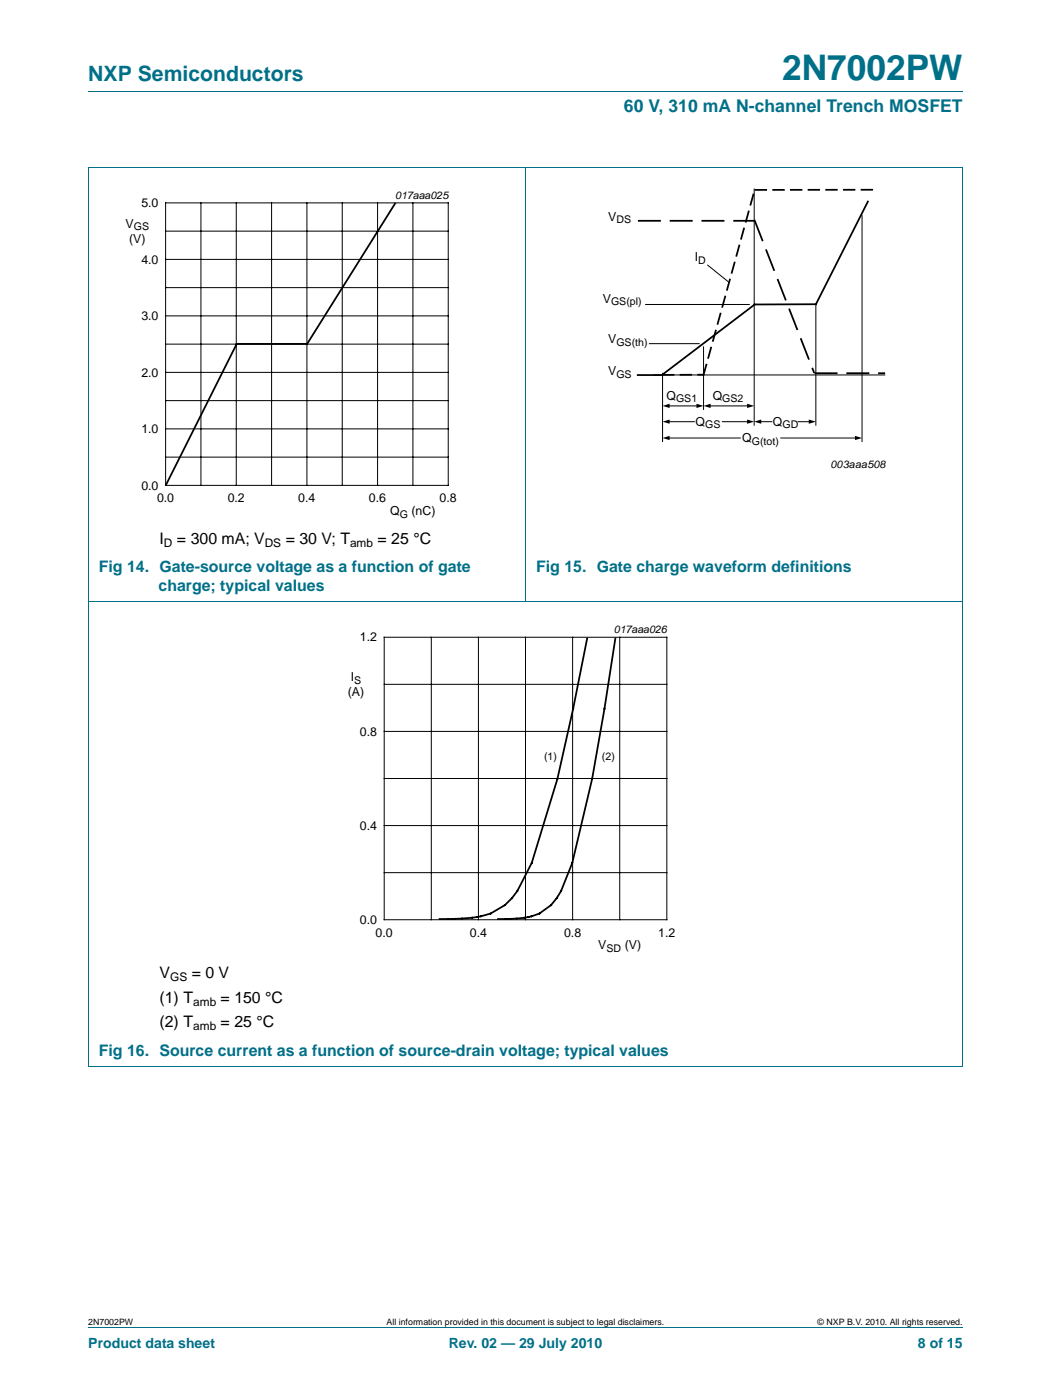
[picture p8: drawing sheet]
<svg xmlns="http://www.w3.org/2000/svg" width="210mm" height="280mm" viewBox="0 0 210 280" stroke-linecap="round" stroke-linejoin="round" font-family="sans-serif">
<defs><g id="words">
<text font-size="7" fill="#007088" x="156.2" y="16">2N7002PW</text>
<text font-size="4.2" fill="#007088" x="17.6" y="16.2">NXP Semiconductors</text>
<text font-size="3.5" fill="#007088" x="124.6" y="22.4">60 V, 310 mA N-channel Trench MOSFET</text>
<g font-size="3.2">
<text x="31.9" y="108.6">I</text>
<text x="35.3" y="108.6">= 300 mA; V</text>
<text x="57.1" y="108.6">= 30 V; T</text>
<text x="75.4" y="108.6">= 25 °C</text>
<text x="31.9" y="195.4">V</text>
<text x="38.3" y="195.4">= 0 V</text>
<text x="31.9" y="200.4">(1) T</text>
<text x="44.1" y="200.4">= 150 °C</text>
<text x="31.9" y="205.3">(2) T</text>
<text x="44.1" y="205.3">= 25 °C</text>
</g>
<g font-size="3.2" fill="#007088">
<text x="19.7" y="114.3">Fig 14. Gate-source voltage as a function of gate</text>
<text x="31.7" y="118.2">charge; typical values</text>
<text x="107.1" y="114.3">Fig 15. Gate charge waveform definitions</text>
<text x="19.7" y="211">Fig 16. Source current as a function of source-drain voltage; typical values</text>
</g>
<g font-size="2.8" fill="#007088">
<text x="17.6" y="269.3">Product data sheet</text>
<text x="89.6" y="269.3">Rev. 02 — 29 July 2010</text>
<text x="183.3" y="269.3">8 of 15</text>
</g>
<g font-size="2.5">
<text x="28.2" y="41.4">5.0</text>
<text x="25.1" y="45.5">V</text>
<text x="121.5" y="44.1">V</text>
<text x="25.8" y="48.5">(V)</text>
<text x="28.2" y="52.7">4.0</text>
<text x="138.8" y="52.2">I</text>
<text x="28.2" y="64">3.0</text>
<text x="120.4" y="60.5">V</text>
<text x="121.5" y="68.6">V</text>
<text x="28.2" y="75.3">2.0</text>
<text x="121.5" y="74.9">V</text>
<text x="133.1" y="79.8">Q</text>
<text x="142.3" y="79.8">Q</text>
<text x="28.2" y="86.5">1.0</text>
<text x="138.9" y="85.1">Q</text>
<text x="148.2" y="88.3">Q</text>
<text x="154.3" y="85.1">Q</text>
<text x="28.2" y="97.8">0.0</text>
<text x="31.4" y="100.4">0.0</text>
<text x="45.5" y="100.4">0.2</text>
<text x="59.6" y="100.4">0.4</text>
<text x="73.7" y="100.4">0.6</text>
<text x="87.8" y="100.4">0.8</text>
<text x="77.9" y="102.9">Q</text>
<text x="82.2" y="102.9">(nC)</text>
<text x="71.9" y="128.2">1.2</text>
<text x="70" y="136.1">I</text>
<text x="69.4" y="139.1">(A)</text>
<text x="71.9" y="147">0.8</text>
<text x="71.9" y="165.8">0.4</text>
<text x="71.9" y="184.6">0.0</text>
<text x="75" y="187.2">0.0</text>
<text x="93.8" y="187.2">0.4</text>
<text x="112.6" y="187.2">0.8</text>
<text x="119.5" y="189.7">V</text>
<text x="124.8" y="189.7">(V)</text>
<text x="131.5" y="187.2">1.2</text>
</g>
<g font-size="2.4">
<text x="32.7" y="109.2">D</text>
<text x="52.9" y="109.2">DS</text>
<text x="69.9" y="109.2">amb</text>
<text x="34" y="196">GS</text>
<text x="38.6" y="201">amb</text>
<text x="38.6" y="205.9">amb</text>
</g>
<g font-size="2.1">
<text x="78.9" y="39.7">017aaa025</text>
<text x="26.7" y="46">GS</text>
<text x="123.1" y="44.6">DS</text>
<text x="139.4" y="52.7">D</text>
<text x="122" y="61">GS(pl)</text>
<text x="123.1" y="69.1">GS(th)</text>
<text x="123.1" y="75.4">GS</text>
<text x="135" y="80.3">GS1</text>
<text x="144.3" y="80.3">GS2</text>
<text x="140.9" y="85.6">GS</text>
<text x="150.2" y="88.8">G(tot)</text>
<text x="156.3" y="85.6">GD</text>
<text x="165.8" y="93.6">003aaa508</text>
<text x="79.9" y="103.4">G</text>
<text x="122.6" y="126.5">017aaa026</text>
<text x="70.7" y="136.6">S</text>
<text x="108.7" y="151.9">(1)</text>
<text x="120.2" y="151.9">(2)</text>
<text x="121.1" y="190.2">SD</text>
</g>
<g font-size="1.8">
<text x="17.6" y="264.7">2N7002PW</text>
<text x="77.2" y="264.7">All information provided in this document is subject to legal disclaimers.</text>
<text x="163.3" y="264.7">© NXP B.V. 2010. All rights reserved.</text>
</g>
</g></defs>
<path d="M17.6 18.3h174.7M17.6 33.5h174.7M17.6 33.5v179.5M104.9 33.4v86.9M192.3 33.5v179.5M17.6 120.3h174.7M17.6 213.1h174.7M17.6 265.3h174.7" fill="none" stroke="#007088" stroke-width=".2"/>
<path d="M20.4 37.7h81.8v66.3h-81.8zM64 124.5h81.9v66.3h-81.9z" fill="none" stroke="#fff" stroke-width=".2"/>
<g fill="none" stroke="#000" stroke-width=".2">
<path d="M150.6 37.8v47.2M33.1 40.5h56.4v56.5h-56.4zM33.1 46.2h56.4M33.1 57.5h56.4M33.1 51.8h56.4M40.1 40.5v56.5M47.2 40.5v56.5M54.2 40.5v56.5M61.3 40.5v56.5M68.4 40.5v56.5M75.4 40.5v56.5M82.5 40.5v56.5"/>
<path d="M141.3 53l4.3 3.4M172.2 43.1v45.1M33.1 68.8h56.4M33.1 63.1h56.4M33.1 74.4h56.4M129 60.8h20.6M129.7 68.7h9.9M130.6 74.9h46.1M132.3 74.6v13.6M140.5 69.3v12.5M162.9 60.7v24.3M33.1 80.1h56.4"/>
<path d="M33.1 91.3h56.4M33.1 85.7h56.4M133.5 87.5h14.3M133.5 84.3h5.2M133.5 81.1h5.9M141.6 81.1h7.9M144.3 84.3h5.2M151.8 84.3h2.4M155.9 87.5h15.1M159.4 84.3h2.4M76.7 127.3h56.5v56.5h-56.5zM76.7 136.7h56.5"/>
<path d="M86.1 127.3v56.5M95.5 127.3v56.5M105 127.3v56.5M114.4 127.3v56.5M123.8 127.3v56.5M76.7 146.2h56.5M76.7 155.6h56.5M76.7 165h56.5M76.7 174.4h56.5"/>
</g>
<path d="M78.9 40.7l-17.6 28h-14l-14.1 28.1M173.3 40.3l-10.3 20.5h-12.3l-18.4 14M127.4 74.9h4.9" fill="none" stroke="#000" stroke-width=".35"/>
<path d="M127.6 44.1h22.9M150.7 44.1l11.9 30.3M162.9 74.6h13.7" fill="none" stroke="#000" stroke-width=".35" stroke-dasharray="4.2 2.1"/>
<path d="M150.9 37.9h24.6M132.4 74.9h8M140.5 74.9l10.2-36.9" fill="none" stroke="#000" stroke-width=".35" stroke-dasharray="2.1 1.4"/>
<path d="M132.3 87.5l1.4-.4v.8zM132.3 84.3l1.4-.5v.9zM132.3 81.1l1.4-.4v.8zM139.1 80.7l1.4 .4-1.4 .4zM140.5 81.1l1.4-.4v.8zM149.2 80.7l1.4 .4-1.4 .4zM149.2 83.8l1.4 .5-1.4 .4zM150.6 84.3l1.4-.5v.9zM161.5 83.8l1.4 .5-1.4 .4zM170.8 87.1l1.4 .4-1.4 .4z" fill="#000"/>
<g fill="#fff">
<path d="M108.1 149.5h3.8v3.7h-3.8z"/>
<path d="M119.6 149.5h3.8v3.7h-3.8z"/>
</g>
<path d="M117.3 127.6l-2.8 14-3.2 14-5.1 16.8-2.9 5.7a11.4 11.4 0 0 1-9 5.3l-6.5 .2M122.9 127.6l-2.2 14-2.4 14-4 16.8-2.2 5.7a9.4 9.4 0 0 1-8.9 5.5h-3.7" fill="none" stroke="#000" stroke-width=".35"/>
<use href="#words"/>
</svg>
